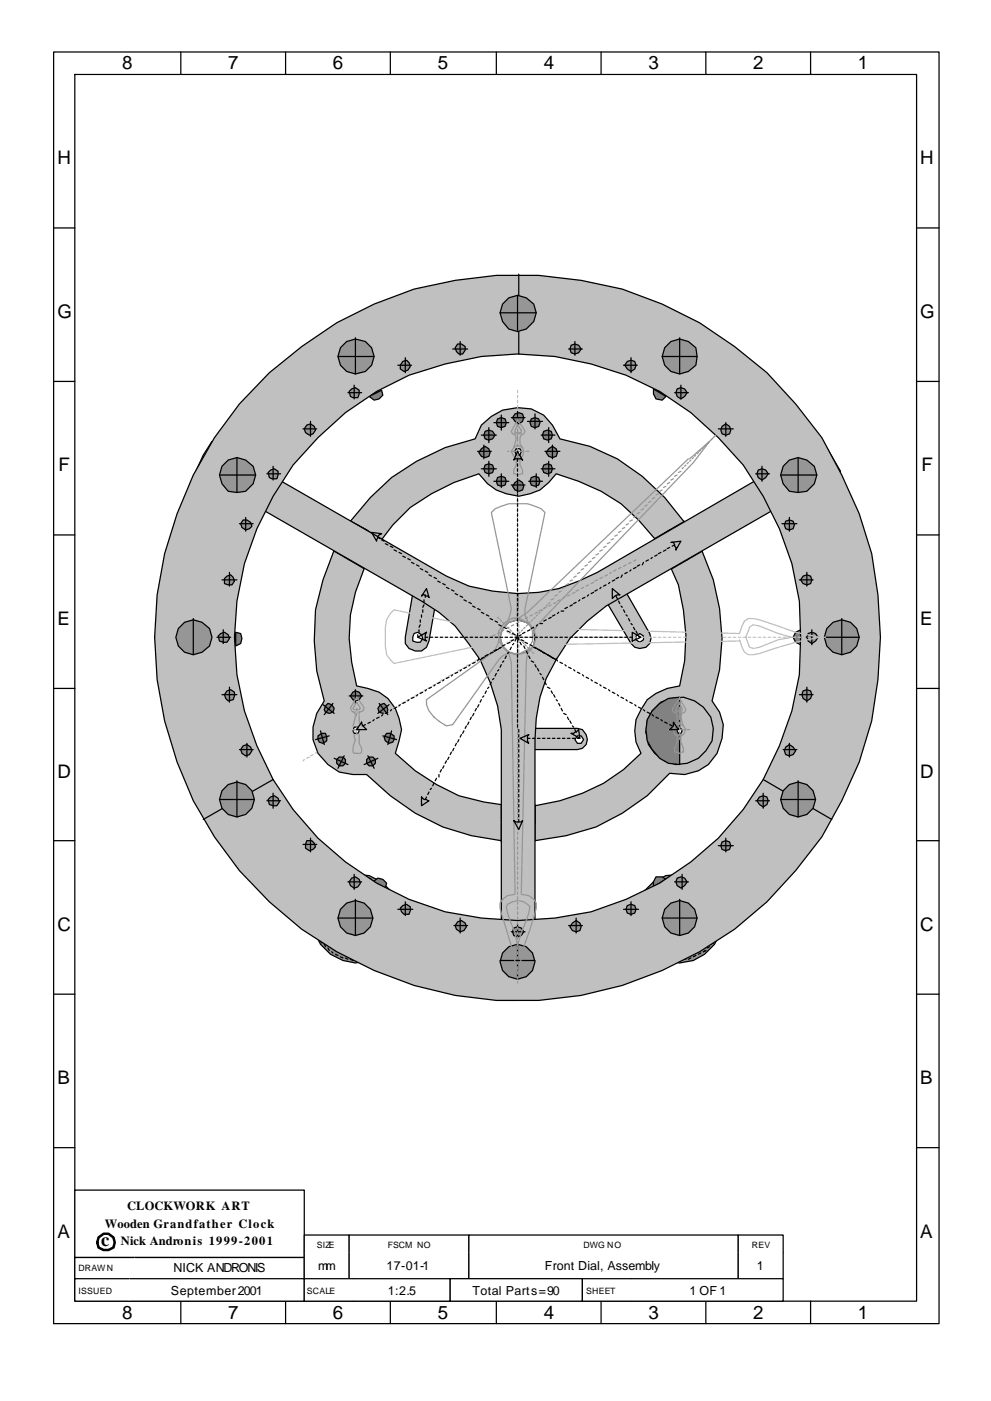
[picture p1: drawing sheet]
<svg xmlns="http://www.w3.org/2000/svg" width="210mm" height="297mm" viewBox="0 0 210 297" stroke-linecap="round" stroke-linejoin="round" font-family="sans-serif">
<defs><g id="words">
<g font-size="4">
<text x="25.9" y="14.7">8</text>
<text x="48.4" y="14.7">7</text>
<text x="70.6" y="14.7">6</text>
<text x="92.9" y="14.7">5</text>
<text x="115.4" y="14.7">4</text>
<text x="137.6" y="14.7">3</text>
<text x="159.8" y="14.7">2</text>
<text x="182" y="14.7">1</text>
<text x="12.2" y="34.8">H</text>
<text x="195.3" y="34.8">H</text>
<text x="12.2" y="67.4">G</text>
<text x="195.3" y="67.4">G</text>
<text x="12.4" y="99.9">F</text>
<text x="195.5" y="99.9">F</text>
<text x="12.2" y="132.5">E</text>
<text x="195.3" y="132.5">E</text>
<text x="12.2" y="165">D</text>
<text x="195.3" y="165">D</text>
<text x="12.2" y="197.3">C</text>
<text x="195.3" y="197.3">C</text>
<text x="12.2" y="229.8">B</text>
<text x="195.3" y="229.8">B</text>
<text x="12.2" y="262.4">A</text>
<text x="195.3" y="262.4">A</text>
<text x="21.4" y="264.2">c</text>
<text x="25.9" y="279.6">8</text>
<text x="48.4" y="279.6">7</text>
<text x="70.6" y="279.6">6</text>
<text x="92.9" y="279.6">5</text>
<text x="115.4" y="279.6">4</text>
<text x="137.6" y="279.6">3</text>
<text x="159.8" y="279.6">2</text>
<text x="182" y="279.6">1</text>
</g>
<g font-size="2.6">
<text x="27" y="256.6">CLOCKWORK ART</text>
<text x="22.2" y="260.3">Wooden Grandfather Clock</text>
<text x="25.7" y="264">Nick Andronis 1999-2001</text>
<text x="36.8" y="269.8">NICK ANDRONIS</text>
<text x="67.5" y="269.3">mm</text>
<text x="82" y="269.3">17-01-1</text>
<text x="115.6" y="269.3">Front Dial, Assembly</text>
<text x="160.6" y="269.3">1</text>
<text x="36.2" y="274.5">September 2001</text>
<text x="82.3" y="274.5">1:2.5</text>
<text x="100.3" y="274.5">Total Parts = 90</text>
<text x="146.3" y="274.5">1 OF 1</text>
</g>
<g font-size="1.9">
<text x="16.7" y="269.5">DRAWN</text>
<text x="67.2" y="264.5">SIZE</text>
<text x="82.3" y="264.5">FSCM NO</text>
<text x="123.8" y="264.5">DWG NO</text>
<text x="159.5" y="264.5">REV</text>
<text x="16.7" y="274.3">ISSUED</text>
<text x="65.1" y="274.3">SCALE</text>
<text x="124.4" y="274.3">SHEET</text>
</g>
</g></defs>
<g fill="#969696" stroke="#000" stroke-width=".26">
<path d="M136.5 189.1l2.1-2.1 2.7-1.4 2.9-.2 2.9 .2a9.5 9.5 0 0 1 6.2 10.5 9.5 9.5 0 0 1-9.1 8.1 9.5 9.5 0 0 1-7.7-15.1z" fill-rule="evenodd"/>
<path d="M141.3 191.2a4.5 4.5 0 0 1 5.6 .1 4.5 4.5 0 0 1 1.3 5.5l-1.4 1.3-1.8 1h-1.9l-1.8-1-1.3-1.3-.3-2.2 .3-1.8z" fill-rule="evenodd"/>
</g>
<path d="M142.9 193.1l1.3-.3 1.1 .3 .5 1v1.1l-.5 1-1.1 .3-1.3-.3-.6-1v-1.1z" fill-rule="evenodd" fill="#fff" stroke="#000" stroke-width=".26"/>
<g fill="none" stroke="#000" stroke-width=".26">
<path d="M135.2 194.1v.5M135.2 194.9l.3 .5M135.5 193.1v.5M135.5 196v.5M135.7 192v.5M135.7 197v.3l.3 .3M136.3 190.9l-.3 .6M136.3 198.1l.2 .5M136.8 189.9l-.3 .5M136.8 199.1l.3 .6M137.3 189.1l-.2 .5M138.1 188.3l-.3 .5"/>
<path d="M138.9 187.5l-.3 .5M140 187l-.6 .2M141 186.4l-.5 .3M141.6 186.2h.5M143.1 185.9l-.5 .3M143.7 185.9h.5M144.7 185.9h.6M145.8 186.2h.5M146.8 186.2l.6 .2M147.9 186.7l.5 .3M149 187.2l.2 .3M149.5 187.8l.3 .2"/>
<path d="M150 188.3l.3 .3M150.5 188.8l.3 .3M151.1 189.4l.2 .2v.3M151.3 199.9l-.5 .3M151.6 190.4l.3 .5M151.9 198.9l-.3 .5M152.1 191.5l.3 .5M152.1 197.8l-.2 .5M152.4 192.5l.3 .6M152.4 196.8v.5M152.7 193.6l.2 .5M152.7 195.7v.5"/>
<path d="M152.9 194.6v.6M137.3 200.2l.3 .3M137.8 200.7l.3 .3M138.4 201.3l.2 .2M138.9 201.8l.3 .3M139.7 202.3l.5 .3M140.8 202.8l.5 .3M141.8 203.1l.5 .3M142.9 203.4h.5M143.9 203.6h.6M145 203.4h.5M146.6 203.1l-.6 .3"/>
<path d="M147.6 202.6l-.5 .2M148.7 202.1l-.5 .2M149.8 201.5l-.6 .3M150.5 200.7l-.5 .3"/>
</g>
<g fill="#969696" stroke="#000" stroke-width=".26">
<path d="M68 189.1l2.1-2.1 2.7-1.4 2.6-.2a9.1 9.1 0 0 1 9.5 9.2 9.7 9.7 0 0 1-9.5 9.6 9.5 9.5 0 0 1-7.4-15.1z" fill-rule="evenodd"/>
<path d="M72.8 191.2a4.5 4.5 0 0 1 5.6 .1 4.5 4.5 0 0 1 1.2 5.5l-1.3 1.3-1.8 1h-1.9l-1.8-1a4.1 4.1 0 0 1 0-6.9z" fill-rule="evenodd"/>
</g>
<path d="M74.3 193.1l1.1-.3 1.3 .3 .6 1v1.1l-.6 1-1.3 .3-1.1-.3-.5-1v-1.1z" fill-rule="evenodd" fill="#fff" stroke="#000" stroke-width=".26"/>
<g fill="none" stroke="#000" stroke-width=".26">
<path d="M66.7 194.1v.5M66.7 195.2l.2 .5M66.9 193.1v.5M66.9 196.2l.3 .6M67.2 192v.5M67.2 197.3l.3 .5M67.7 190.9l-.2 .6M67.7 198.3v.6M68 199.4l.3 .5M68.3 189.9l-.3 .5M68.8 189.1l-.3 .3M69.3 188.6l-.2 .2"/>
<path d="M69.8 188l-.2 .3M70.6 187.5h-.2l-.3 .3M71.4 187l-.2 .2M72.5 186.4l-.5 .3M73 186.2h.6M74.6 185.9l-.5 .3M75.1 185.9h.6M76.2 185.9h.5M77.3 186.2h.5M78.3 186.2l.5 .2M79.4 186.7l.5 .3M80.4 187.2l.3 .3"/>
<path d="M81 188l.5 .3M81.8 188.8l.5 .3M82.5 189.6l.3 .5M82.5 199.9l-.2 .3M83.1 190.7l.2 .5M83.1 199.1l-.3 .6M83.6 191.7l.3 .3v.3M83.6 198.1l-.3 .5M83.9 197v.6M84.1 192.8v.5M84.1 196v.5M84.1 193.9l.3 .5"/>
<path d="M84.4 194.9l-.3 .5M68.8 200.2l.3 .5M69.6 201l.2 .5M70.4 201.8l.2 .3M71.2 202.3l.5 .3M72.2 202.8l.6 .3M73.3 203.1l.5 .3M74.3 203.4l.6 .2M75.4 203.6h.5M76.5 203.4h.5M78.1 203.1l-.6 .3M79.1 202.6l-.5 .2"/>
<path d="M79.9 202.1l-.3 .2M81 201.5l-.3 .3h-.3M81.5 201l-.3 .3M82 200.5l-.2 .2"/>
</g>
<g fill="#808080" stroke="#000" stroke-width=".26">
<path d="M36.8 134.6h13.2v1.6h-13.2z" fill-rule="evenodd"/>
<path d="M50 134.1l1.1 .2 .2 1.1-.2 1-1.1 .6z" fill-rule="evenodd"/>
<path d="M169.9 134.3h13.2v1.6h-13.2z" fill-rule="evenodd"/>
<path d="M168.8 134.1l1.1-.6v3.2l-1.1-.5-.5-1.1z" fill-rule="evenodd"/>
<path d="M139.4 187.8l1.4-.8 6.3 11.3-1.1 .8z" fill-rule="evenodd"/>
<path d="M139.2 185.9h1.3l.8 .5-2.7 1.6v-1z" fill-rule="evenodd"/>
<path d="M79.9 187.2l1.3 .8-6.6 11.4-1.3-.8z" fill-rule="evenodd"/>
<path d="M79.1 187l1.1-.8 1 .2 .8 .8-.2 1.1z" fill-rule="evenodd"/>
<path d="M72.5 72.4l1.3-.8 6.6 11.4-1.3 .8z" fill-rule="evenodd"/>
<path d="M78.3 84l2.7-1.3 .2 1.1-.8 .8-1 .2z" fill-rule="evenodd"/>
<path d="M146 71.6l1.1 .5-6.3 11.4-1.4-.5z" fill-rule="evenodd"/>
<path d="M138.6 82.5l2.7 1.5-.8 .8-1.3-.2-.6-1.1z" fill-rule="evenodd"/>
</g>
<path d="M109 154.7l1.1-.3h12.4l1.1 .3a2.3 2.3 0 0 1 1 2.5 2.3 2.3 0 0 1-2.1 1.7h-12.4a2.12 2.12 0 0 1-1.9-3.1z" fill-rule="evenodd" fill="#c0c0c0" stroke="#000" stroke-width=".26"/>
<path d="M122.5 156h.8l.5 .8-.5 .8h-.8l-.5-.8z" fill-rule="evenodd" fill="#fff" stroke="#000" stroke-width=".26"/>
<path d="M109.3 155.8l1-.6 1.1 .6 .3 1-.3 1.1-1.1 .5-1-.5-.6-1.1z" fill-rule="evenodd" fill="#969696" stroke="#000" stroke-width=".26"/>
<path d="M88.4 123.2l1-.8 1.4-.3 1.3 .8 .8 1.1v1.3l-1.9 10.6-.5 1.3-1.1 .8h-1.3l-1.3-.5-.8-1.1v-1.3l1.8-10.8z" fill-rule="evenodd" fill="#c0c0c0" stroke="#000" stroke-width=".26"/>
<g fill="#fff" stroke="#000" stroke-width=".26">
<path d="M89.7 124l.8-.3 .8 .6 .2 .8-.5 .5-.8 .3-.8-.6v-.8z" fill-rule="evenodd"/>
<path d="M87.8 134.3l.8-.2 .8 .5 .3 .8-.5 .8h-.8l-.8-.3v-.8z" fill-rule="evenodd"/>
</g>
<path d="M128.6 122.9l1.3-.2 1.1 .2 .8 .8 6 10.6 .3 1.1-.3 1a2.38 2.38 0 0 1-3.9 0l-6.1-10.3-.3-1 .3-1.4z" fill-rule="evenodd" fill="#c0c0c0" stroke="#000" stroke-width=".26"/>
<path d="M134.9 134.8l.8-.5 .8 .5v.8l-.8 .6-.8-.6z" fill-rule="evenodd" fill="#fff" stroke="#000" stroke-width=".26"/>
<path d="M129.1 124.5l.8-.2 .8 .2v1.1l-.8 .5-.8-.5z" fill-rule="evenodd" fill="#808080" stroke="#000" stroke-width=".26"/>
<path d="M129.1 123.7h1.1l1 .6v1.3l-.5 .8-1.3 .2-.8-.7-.3-1.1z" fill-rule="evenodd" fill="#969696" stroke="#000" stroke-width=".26"/>
<path d="M78.6 105.5l4.5-4.3 5.3-3.4 6.1-2.9 6.3-1.9 1.3-2.9a10 10 0 0 1 13.3-2.1l1.8 2.1 1.6 2.9a37.2 37.2 0 0 1 22.2 12.5l4.3 5.3 3.7 5.8-3.2 2.1-3.7-6.3-3.2 1.8-3.4-4-3.7-3.4-4.3-2.6-4.7-2.2-4.8-1.5-1.6 1.8-1.8 1.6-2.2 .8-2.3 .5a10.6 10.6 0 0 1-8.5-4.7l-5.3 1.8-4.8 2.4-4.5 2.9-3.7 3.7-3.4 4.5-2.6 4.8-3.2-1.9 1.6-3.2 2.1-3.1-3.5-1.9z" fill-rule="evenodd" fill="#c0c0c0" stroke="#000" stroke-width=".26"/>
<path d="M109.5 95.2h.6l.2 .5-.2 .5h-.6l-.2-.5z" fill-rule="evenodd" fill="#fff" stroke="#000" stroke-width=".26"/>
<path d="M77.8 112.4l3.2 2.1M145.3 110.5l-3.2 1.9" fill="none" stroke="#000" stroke-width=".26"/>
<g fill="#808080" stroke="#000" stroke-width=".26">
<path d="M109.3 87.8l.8-.3 .8 .3 .2 .7-.2 .8-.8 .6-.8-.6-.6-.8z" fill-rule="evenodd"/>
<path d="M109.3 102.3l.8-.5 .8 .5 .2 .8-.2 .8-.8 .3-.8-.3-.6-.8z" fill-rule="evenodd"/>
<circle cx="113.5" cy="89.6" r="1.09"/>
<circle cx="116.2" cy="92.3" r="1.09"/>
<circle cx="116.2" cy="99.4" r="1.09"/>
<circle cx="113.5" cy="102.1" r="1.09"/>
<circle cx="106.4" cy="102.1" r="1.09"/>
<circle cx="103.7" cy="99.4" r="1.09"/>
</g>
<path d="M109.5 95.2h.8l.3 .5-.3 .8h-.8l-.2-.8z" fill-rule="evenodd" fill="#fff" stroke="#000" stroke-width=".26"/>
<g fill="#808080" stroke="#000" stroke-width=".26">
<path d="M102.9 91.5l.8-.3 .8 .3 .5 .8-.5 .7-.8 .3-.8-.3-.2-.7z" fill-rule="evenodd"/>
<path d="M102.1 95.2l.8-.6 .8 .6 .3 .8-.3 .7-.8 .3-.8-.3-.5-.7z" fill-rule="evenodd"/>
<path d="M116.4 95.2l.8-.6 .8 .6 .3 .8-.3 .7-.8 .3-.8-.3-.5-.7z" fill-rule="evenodd"/>
<circle cx="106.4" cy="89.6" r="1.09"/>
</g>
<path d="M138.9 114.5l3.2-2.1 2.1 3.1 1.6 3.2 3.2-1.8a43.3 43.3 0 0 1 2.1 31.7l1.6 2.4 .8 2.6-.3 2.9-1.1 3.2a8.8 8.8 0 0 1-10 4.3l-4.8 4.7-5.3 3.7-5.5 2.9-6.4 1.9-6.6 1-7.1 .3v-4l3.7 .3 3.4-.3v-3.7a38.7 38.7 0 0 0 18.8-7.6l3.7-3.5a8.8 8.8 0 0 1 0-9.2l1.3-2.2 1.9-1.3 2.4-1 2.6-.6a40.1 40.1 0 0 0-.3-21.4l-2.1-4.8z" fill-rule="evenodd" fill="#c0c0c0" stroke="#000" stroke-width=".26"/>
<path d="M138.4 150.7l1.8-1.8 2.4-.8 2.4-.3 2.4 .8a6.8 6.8 0 0 1 2.4 10.6 7 7 0 0 1-10.9 .5 7.2 7.2 0 0 1-.5-9z" fill="none" stroke="#000" stroke-width=".26"/>
<path d="M138.4 150.7l1.6-1.6 1.8-1 2.4-.3v14.3l-2.4-.3-1.8-1-1.6-1.9a7 7 0 0 1 0-8.2z" fill-rule="evenodd" fill="#808080" stroke="#000" stroke-width=".26"/>
<path d="M143.9 154.4h.6l.2 .6-.2 .5h-.6l-.2-.5z" fill-rule="evenodd" fill="#fff" stroke="#000" stroke-width=".26"/>
<path d="M145.8 118.7l-3.2 1.9M113.5 174.5v3.7" fill="none" stroke="#000" stroke-width=".26"/>
<path d="M74.3 110.5l3.5 1.9-2.1 3.1-1.6 3.2 3.2 1.9a32.3 32.3 0 0 0-2.7 19.8l1.1 5 2.4 .6a8.2 8.2 0 0 1 6.6 6.3l.5 2.4-1.3 5 4.2 3.7 4.5 2.9 4.8 2.4 5.3 1.3 5.2 .8 5.6-.2v3.9h-7.1v3.7a42 42 0 0 1-23.6-9.5l-5-4.5h-2.9l-2.9-.5-2.4-1.6a8.8 8.8 0 0 1-2.4-10.8l1.6-2.7-1.6-6.3-.5-6.4 .2-6.6 1.6-6.4 2.4-6.3z" fill-rule="evenodd" fill="#c0c0c0" stroke="#000" stroke-width=".26"/>
<path d="M70.9 116.9l3.2 1.8M106.4 170.6v3.7" fill="none" stroke="#000" stroke-width=".26"/>
<path d="M75.1 154.2h.8l.3 .8-.3 .5h-.8l-.2-.5z" fill-rule="evenodd" fill="#fff" stroke="#000" stroke-width=".26"/>
<g fill="#808080" stroke="#000" stroke-width=".26">
<path d="M80.7 149.4l.8-.3 .5 .6 .3 .8-.3 .8h-.8l-.8-.3-.2-.8z" fill-rule="evenodd"/>
<path d="M82 155.5h.8l.8 .5v.8l-.3 .5-.8 .3-.7-.5-.3-.8z" fill-rule="evenodd"/>
<path d="M69.1 149.7l.5-.6 .8 .3 .5 .8-.3 .8-.8 .3-.7-.3-.3-.5z" fill-rule="evenodd"/>
<path d="M67.5 156l.8-.5h.8l.2 .8v.8l-.8 .5-.8-.3-.2-.5z" fill-rule="evenodd"/>
<path d="M74.9 146.8l.5-.3 .8 .3 .5 .7-.5 .8-.8 .3-.5-.3-.6-.8z" fill-rule="evenodd"/>
<circle cx="78.7" cy="161.4" r="1.01"/>
<circle cx="72.4" cy="161.4" r="1.01"/>
</g>
<g fill="#c0c0c0" stroke="#000" stroke-width=".26">
<path d="M101.9 139.9l7.9-4.8 8.2 4.8a30.5 30.5 0 0 0-4.5 16.9v55l-3.7 .3h-3.4v-57.4l-.8-5-1.6-5.1z" fill-rule="evenodd"/>
<path d="M109.8 125.9l4.5-.3 4.2-.8 4.3-1.6 3.9-1.8 47.9-27.8 3.7 6.3-49.7 28.6-4 3.2-3.7 3.7-2.9 4.5-8.2-4.8z" fill-rule="evenodd"/>
<path d="M45 93.6l49.7 28.5 4.8 2.2 5 1 5.3 .6v9.2l-7.9 4.8-5.3-7.2-3.5-2.9-3.7-2.4-47.9-27.5 1.6-3.4z" fill-rule="evenodd"/>
<path d="M57.1 79a77.5 77.5 0 0 0-24.3 56.1 77.1 77.1 0 0 0 99.2 73.8 78.8 78.8 0 0 0 30.7-17.7l6.1-6.6 5.6-7.2 4.2-7.6 3.7-8.2 2.6-8.8a85.8 85.8 0 0 0 0-35.4l-2.6-8.5-3.7-8.2-4.2-7.9-5.6-7.2a76.2 76.2 0 0 0-72.2-26.2l-8.8 1.9-8.4 3.2-8 3.9-7.4 5.1zM67.5 92.8a55.2 55.2 0 0 1 27-15.6 59.9 59.9 0 0 1 52.1 10.3l5.8 5.3 5.3 5.8a63.6 63.6 0 0 1 11.9 28.8l.3 7.7-.3 8a63.2 63.2 0 0 1-17.2 34.6 61.2 61.2 0 0 1-27 15.6 65.6 65.6 0 0 1-30.9 0 60.6 60.6 0 0 1-40-35.2 58.3 58.3 0 0 1 3.4-52.9l4.3-6.6z" fill-rule="evenodd"/>
</g>
<g fill="#969696" stroke="#000" stroke-width=".26">
<path d="M37.8 133.3l1.4-1.4a4 4 0 0 1 5.8 3.2 3.9 3.9 0 0 1-2.9 3.5 3.9 3.9 0 0 1-4.3-1.6l-.5-1.9z" fill-rule="evenodd"/>
<path d="M153.2 90.4l.8-.5 .8 .5 .2 .8-.2 .8-.8 .3-.8-.3-.3-.8z" fill-rule="evenodd"/>
<path d="M160.9 99.7l.8-.3 .8 .3 .5 .8-.5 .7-.8 .6-.8-.6-.3-.7z" fill-rule="evenodd"/>
<path d="M121.2 73.2l.8-.3 .8 .3 .5 .8-.5 .8-.8 .3-.8-.3-.3-.8z" fill-rule="evenodd"/>
<path d="M133.1 76.6l.8-.2 .8 .2 .2 .8-.2 .8-.8 .6-.8-.6-.5-.8z" fill-rule="evenodd"/>
<path d="M143.7 82.5l.8-.3 .8 .3 .5 .8-.5 .7-.8 .6-.8-.6-.3-.7z" fill-rule="evenodd"/>
<path d="M170.4 122.1l.8-.2 .8 .2 .2 .8-.2 .8-.8 .3-.8-.3-.5-.8z" fill-rule="evenodd"/>
<path d="M171.4 134.3l.8-.2 .8 .2 .6 .8-.6 .8-.8 .5-.8-.5-.2-.8z" fill-rule="evenodd"/>
<path d="M121.4 195.7l.8-.5 .8 .5 .3 .8-.3 .8-.8 .3-.8-.3-.5-.8z" fill-rule="evenodd"/>
<path d="M65.1 178.2h1l.6 .6 .2 .8-.5 .5-.8 .3-.8-.6v-.8z" fill-rule="evenodd"/>
<path d="M56.9 169.5l.5-.5 .8-.3 .8 .5 .3 .8-.6 .8h-.8l-.8-.2z" fill-rule="evenodd"/>
<path d="M109 196.8l.8-.3 .8 .3 .5 .8-.5 .7-.8 .3-.8-.3-.3-.7z" fill-rule="evenodd"/>
<path d="M97.1 195.4l.8-.2 .8 .5 .3 .8-.6 .8-.8 .3-.8-.6-.2-.8z" fill-rule="evenodd"/>
<path d="M84.9 192.5l.6-.5 .8-.3 .7 .6v.8l-.2 .8h-1.1l-.5-.6z" fill-rule="evenodd"/>
<path d="M74.6 186.2l.8-.3 .8 .5 .3 .8-.6 .8-.8 .3-.8-.5-.2-.8z" fill-rule="evenodd"/>
<path d="M51.6 158.1l.8-.2 .8 .5 .2 .8-.5 .8-.8 .2-.8-.5-.2-.8z" fill-rule="evenodd"/>
<path d="M48.2 146.5l.7-.3 .8 .6v.7l-.2 .8-1.1 .3-.5-.5-.3-.8z" fill-rule="evenodd"/>
<path d="M65.1 90.1l.8-.2 .8 .5 .2 .8-.5 .8-.8 .3-.8-.6-.2-.8z" fill-rule="evenodd"/>
<path d="M74.1 83l.5-.5 .8-.3 .8 .5v.8l-.3 .8h-1l-.6-.3z" fill-rule="evenodd"/>
<path d="M46.3 134.8l.5-.5 .8-.2 .8 .5 .3 .8-.5 .8h-.8l-.8-.3z" fill-rule="evenodd"/>
<path d="M47.6 122.7l.6-.6 .7-.2 .6 .5 .2 .8-.5 .8h-.8l-.8-.3z" fill-rule="evenodd"/>
<path d="M51.6 110.2h.8l.8 .6 .2 .8-.5 .5-.8 .3-.8-.6-.2-.8z" fill-rule="evenodd"/>
<path d="M56.9 100.2l.5-.5 .8-.3 .8 .5v.8l-.3 .8h-1l-.6-.3z" fill-rule="evenodd"/>
<path d="M85.5 76.6l.8-.2 .5 .5 .2 .8-.5 .8-.8 .3-.8-.6v-.8z" fill-rule="evenodd"/>
<path d="M97.1 72.9h.8l.8 .6v.8l-.5 .8h-.8l-.6-.6-.2-.8z" fill-rule="evenodd"/>
<path d="M143.7 186.2l.8-.3 .8 .3 .5 .8-.5 .8-.8 .5-.8-.5-.3-.8z" fill-rule="evenodd"/>
<path d="M170.4 146.5l.8-.3 .8 .3 .2 .8-.2 .8-.8 .5-.8-.5-.3-.8z" fill-rule="evenodd"/>
<path d="M166.7 158.4l.8-.5 .8 .5 .5 .8-.5 .8-.8 .2-.8-.2-.3-.8z" fill-rule="evenodd"/>
<path d="M161.1 169l.8-.3 .8 .3 .3 .8-.3 .8-.8 .5-.8-.5-.5-.8z" fill-rule="evenodd"/>
<path d="M72.2 73.7a3.9 3.9 0 0 1 4.3-1.7 3.9 3.9 0 0 1 2.9 3.6l-.6 1.8a3.9 3.9 0 0 1-4.2 1.8 3.9 3.9 0 0 1-2.9-3.6z" fill-rule="evenodd"/>
<path d="M47.1 98.9l1.3-1.4a4 4 0 0 1 5.8 3.2l-.5 1.9-1.6 1.6-1.8 .2-1.9-.2-1.3-1.6-.5-1.9z" fill-rule="evenodd"/>
<path d="M166.2 98.9l1.3-1.4a4 4 0 0 1 5.8 3.2l-.5 1.9-1.6 1.6-1.9 .2-1.8-.2-1.3-1.6-.6-1.9z" fill-rule="evenodd"/>
<path d="M141 73.7l1.3-1.3 1.9-.5 1.8 .5 1.6 1.3 .3 1.9-.3 1.8-1.6 1.4a3.7 3.7 0 0 1-4.4-.6 3.7 3.7 0 0 1-.6-4.5z" fill-rule="evenodd"/>
<circle cx="109.8" cy="203.9" r="3.7"/>
<circle cx="167.5" cy="111.3" r="1.09"/>
<circle cx="154" cy="179.3" r="1.09"/>
<circle cx="133.9" cy="192.8" r="1.09"/>
<circle cx="75.4" cy="194.6" r="3.7"/>
<circle cx="144.2" cy="194.6" r="3.7"/>
<circle cx="178.6" cy="135.1" r="3.7"/>
</g>
<path d="M107.9 131.9l1.9-.5 1.9 .5 1.5 1.4 .3 1.8-.3 1.9-1.5 1.3a3.7 3.7 0 0 1-5.1-1.3 3.7 3.7 0 0 1 1.3-5.1z" fill-rule="evenodd" fill="#fff" stroke="#000" stroke-width=".26"/>
<path d="M110.1 58.1v17M57.9 165.3l-14.8 8.4M161.9 165.3l14.6 8.4" fill="none" stroke="#000" stroke-width=".26"/>
<g fill="#969696" stroke="#000" stroke-width=".26">
<path d="M106.6 64.5l1.3-1.4a4 4 0 0 1 5.9 3.2l-.6 1.9-1.5 1.6-1.9 .5a4 4 0 0 1-3.2-5.8z" fill-rule="evenodd"/>
<circle cx="169.3" cy="169.5" r="3.7"/>
<circle cx="50.3" cy="169.5" r="3.7"/>
</g>
<g fill="none" stroke="#000" stroke-width=".26">
<path d="M71.7 75.6h7.7M75.4 71.6v7.7M84.4 77.4h2.9M86 75.8v3.2M96 74h3.2M97.6 72.4v2.9M106.1 66.3h7.7M109.8 62.6v7.4M120.6 74h3M122 72.4v2.9M132.3 77.4h2.9M133.9 75.8v3.2"/>
<path d="M140.5 75.6h7.4M144.2 71.6v7.7M50.3 97v7.4M57.9 98.9v2.9M64.3 90.9h2.9M65.9 89.3v3.2M73.8 83.3h2.9M75.1 81.7v2.9M101.3 95.7h2.9M102.1 92.3h3.2M102.1 99.4h3.2M102.7 94.4v2.9"/>
<path d="M103.7 90.7v3.1M103.7 97.8v3.2M104.8 89.6h3.1M106.4 88v3.2M108.5 88.5h2.9M109.8 87.2v2.9M111.9 89.3h3.2M113.5 87.8v3.1M114.8 92.3h2.9M114.8 99.4h2.9M115.6 95.7h3.2M116.4 90.7v3.1"/>
<path d="M116.4 97.8v3.2M117.2 94.4v2.9M143.1 83.3h2.9M144.5 81.7v2.9M152.4 90.9h3.2M154 89.6v2.9M161.7 98.9v3.1M169.3 97v7.4M46.6 100.7h7.6M50.8 111h2.9M52.1 109.7v2.9M56.6 100.5h2.9"/>
<path d="M104.8 102h3.1M106.4 100.5v2.9M108.5 102.8h2.9M109.8 101.5v2.9M112.2 102h2.9M113.8 100.5v2.9M160.3 100.5h2.9M165.6 100.7h7.7M165.9 111h3.2M167.5 109.7v2.9M41 131.1v7.7M46 135.1h2.9"/>
<path d="M47.1 122.9h3.2M47.4 133.5v2.9M48.7 121.4v2.9M169.6 122.9h2.9M170.9 135.1h2.9M171.2 121.4v2.9M172.2 133.5v3.2M174.9 135.1h7.4M178.6 131.1v7.7M47.1 147.3h3.2M48.7 145.7v3.2M50.8 158.9h2.9"/>
<path d="M52.4 157.6v2.9M68 155l.8 2.9M68.5 149.4l2.4 1.9M69.8 156l-2.9 .8M70.6 149.1l-1.8 2.4M74.1 147.5h2.9M75.4 146.2v2.9M80.4 149.1l1.9 2.4M81.2 156l2.9 .8M82.5 149.4l-2.3 1.9M83.1 155l-.8 2.9M166.2 158.9h2.9"/>
<path d="M167.5 157.6v2.9M169.6 147.3h2.9M171.2 145.7v3.2M46.6 169.5h7.4M50.3 165.5v7.7M56.6 169.8h2.9M57.9 168.2v3.2M64.3 179h2.9M65.9 177.7v2.9M70.9 160.8l2.9 1.3M73 160.2l-1.3 2.7M78.1 160.2l1.3 2.7"/>
<path d="M80.2 160.8l-2.9 1.3M152.4 179.3h3.2M154 177.7v2.9M160.3 169.8h2.9M161.9 168.2v3.2M165.6 169.5h7.4M169.3 165.5v7.7M71.7 194.6h7.4M73.8 187h2.9M75.1 185.4v3.2M75.4 190.7v7.6M84.4 192.8h3.2"/>
<path d="M86 191.2v2.9M96.3 196.2h2.9M97.6 194.6v3.2M108.5 197.6h2.9M109.8 196v2.9M109.8 199.9v7.7M120.6 196.2h3M122.2 194.6v3.2M132.3 192.8h3.2M133.9 191.2v2.9M140.5 194.6h7.4M143.1 187h2.9"/>
<path d="M144.2 190.7v7.6M144.7 185.4v3.2M106.1 203.6h7.4"/>
</g>
<g fill="none" stroke="#c0c0c0" stroke-width=".26">
<path d="M109.8 82.7v.6M109.8 83.8v.5M109.8 84.8v.6M109.8 85.9v.5M109.8 87v.5M109.8 88v.5M109.8 89.1v.5M109.8 90.1v.6M109.8 91.2v.5M109.8 92.3v.5M109.8 93.3v.5M109.8 94.4v.5"/>
<path d="M109.8 95.4v.6M109.8 96.5v.5M109.8 97.5v.6M109.8 98.6v.5M109.8 99.7v.5M64.6 108.9l.5 .3M65.6 109.4l.3 .3M66.4 110l.5 .2M67.2 110.5l.5 .3M68.3 111l.5 .3M69.1 111.6l.5 .2M70.1 112.1l.3 .3"/>
<path d="M70.9 112.6l.5 .3M72 113.2l.2 .2M72.8 113.7l.5 .2M73.6 114.2l.5 .3M74.6 114.7l.5 .3M75.4 115.3l.5 .2M76.5 115.5l.2 .6M77.3 116.3l.5 .3M78.3 116.9l.3 .2M79.1 117.4l.5 .3M80.2 117.9l.2 .3M81 118.4l.5 .3"/>
<path d="M81.8 119l.5 .2M82.8 119.5l.5 .3M109.8 100.7v.5M109.8 101.8v.5M109.8 102.8v.6M109.8 103.9v.5M109.8 105v.5M109.8 106v.5M109.8 107.1v.5M109.8 108.1v.6M109.8 109.2v.5M109.8 110.2v.6"/>
<path d="M109.8 111.3v.5M109.8 112.4v.5M109.8 113.4v.5M109.8 114.5v.5M109.8 115.5v.6M109.8 116.6v.5M109.8 117.7v.5M109.8 118.7v.5M109.8 119.8v.5M83.6 120l.5 .3M84.7 120.6l.2 .2M85.5 121.1l.5 .3"/>
<path d="M86.5 121.6l.3 .3M87.3 122.1h.5M88.1 122.7l.5 .2M89.2 123.2l.5 .3M90 123.7l.5 .3M91 124.3l.5 .2M91.8 124.8l.5 .3M92.9 125.3l.2 .3M93.7 125.9l.5 .2M94.7 126.4l.3 .2M95.5 126.9l.5 .3M96.3 127.4l.5 .3"/>
<path d="M97.4 128l.5 .2M98.2 128.5l.5 .3M99.2 128.8l.3 .5M100 129.6l.5 .2M101.1 130.1l.2 .3M101.3 139.9l-.5 .2M101.9 130.6l.5 .3M102.4 139.3l-.5 .3M102.9 131.1l.3 .3M103.2 138.8l-.5 .3M103.7 131.7l.5 .2M104 138.3l-.3 .3"/>
<path d="M104.5 132.2l.5 .3M105 137.8l-.5 .2M105.6 132.7l.5 .3M105.8 137.2l-.2 .3M106.4 133.3l.5 .2M106.9 136.7l-.5 .3M107.4 132.2l-.8 .8-1.6 .5h-1l-20.4-4.2-.8 .8-.8 1.3a26.1 26.1 0 0 0 0 7.4l1.6 1.9 20.4-4.3 2.6 .8 .8 .6M107.4 133.8l.3 .3M107.7 136.2l-.3 .2M107.9 131.7l2.2-.6a3.9 3.9 0 0 1 3.4 3 3.9 3.9 0 0 1-1.6 4.2l-1.8 .5-2.2-.5-1.3-1.3-.5-1.9 .5-1.8zM108.2 134.3l.5 .3M108.7 135.6l-.5 .3"/>
<path d="M109.3 134.8l.5 .3-.5 .3M109.8 120.8v.6M109.8 121.9v.5M109.8 122.9v.6M109.8 124v.5M109.8 125.1v.5M109.8 126.1v.5M109.8 127.2v.5M109.8 128.2v.6M109.8 129.3v.5M109.8 130.4v.5M109.8 131.4v.5"/>
<path d="M109.8 132.5v.5M109.8 133.5v.6M109.8 134.6v1M109.8 136.2v.5M109.8 137.2v.6M109.8 138.3v.5M109.8 139.3v.6M110.1 134.6v.5h.5M110.1 129.3v.5M110.1 130.4v.5M110.1 131.4v.5M110.1 132.5v.5"/>
<path d="M110.1 133.5v.6M110.1 135.6v.6M110.1 136.7v.5M110.1 137.8v.5M110.1 138.8v.5M110.1 139.9v.5M111.1 135.1h.6M111.9 131.7l1.3 1.3 1.6 .3 42.1 1 1.1-2.6 .7-.6h1.1l1.3 .3 7.7 2.7 5 1-5 1.1-7.7 2.4-1.3 .2h-1.1l-.7-.5-1.1-2.7M112.2 135.1h.5M113.2 135.1h.6M114.3 135.1h.5M115.4 135.1h.5"/>
<path d="M116.4 135.1h.5M117.5 135.1h.5M118.5 135.1h.6M119.6 135.1h.5M120.6 135.1h.6M121.7 135.1h.5M122.8 135.1h.5M123.8 135.1h.6M124.9 135.1h.5M125.9 135.1h.6M127 135.1h.5M128.1 135.1h.5"/>
<path d="M129.1 135.1h.5M130.2 135.1h.5M131.2 135.1h.6M132.3 135.1h.5M133.3 135.1h.6M134.4 135.1h.5M135.5 135.1h.5M136.5 135.1h.6M137.6 135.1h.5M138.6 135.1h.6M139.7 135.1h.5M140.8 135.1h.5"/>
<path d="M141.8 135.1h.5M142.9 135.1h.5M143.9 135.1h.6M145 135.1h.5M146 135.1h.6M147.1 135.1h.5M148.2 135.1h.5M149.2 135.1h.6M150.3 135.1h.5M151.3 135.1h.6M152.4 135.1h.5M153.5 135.1h.5"/>
<path d="M154.5 135.1h.5M155.6 135.1h.5M156.6 135.1h.6M156.9 135.9l-42.1 .8-1.6 .3-1.3 1.3M157.7 135.1h.5M158.7 135.1h.6M159 133l.8-.5 1.3 .2 4 1.6 2.9 .8-2.9 .5-4 1.6-1.3 .3-.8-.3-.8-2.1zM159.8 135.1h.5M160.9 135.1h.5M161.9 135.1h.6M163 135.1h.5M164 135.1h.6"/>
<path d="M165.1 135.1h.5M166.2 135.1h.5M167.2 135.1h.5M168.3 135.1h.5M169.3 135.1h.6M170.4 135.1h.5M171.4 135.1h.6M172.5 135.1h.5M173.6 135.1h.5M174.6 135.1h.6M66.4 160l-.5 .2M67.2 159.5l-.3 .2"/>
<path d="M68.3 158.9l-.6 .3M69.1 158.4l-.3 .3M70.1 157.9l-.5 .2M70.9 157.3l-.3 .3M72 156.8l-.6 .3M72.8 156.3l-.3 .2M73.6 154.7h.2M73.8 155.8l-.5 .2M74.3 154.7h.6M74.6 155.2l-.3 .3M74.9 153.9l.8-.5 1 .5 .3 .8-.3 1.1-1 .2-.8-.2-.6-1.1zM75.1 155h.6"/>
<path d="M75.4 154.7h.5M75.7 147.8v.5M75.7 148.9v.5M75.7 149.9v.6M75.7 151v.5M75.7 152v.6M75.7 153.1v.5M75.7 154.2v.5M75.7 155.2v.6M75.7 156.3v.5M76.5 154.2l-.6 .2M76.5 154.7h.5"/>
<path d="M77.5 153.6l-.5 .3M77.5 154.7h.6M78.3 153.1l-.5 .3M79.4 152.6l-.6 .2M80.2 152l-.6 .3M81.2 151.5l-.5 .3M82 151l-.5 .3M83.1 150.5l-.6 .2M83.9 149.9l-.6 .3M84.7 149.4l-.3 .5M85.7 148.9l-.5 .2M86.5 148.3l-.2 .3"/>
<path d="M87.6 147.8l-.6 .3M88.4 147.3l-.3 .2M89.4 146.8l-.5 .2M90.2 146.2l-.2 .3M91.3 145.7l-.5 .3M92.1 145.2l-.3 .2M92.6 144.9h.5M93.9 144.1l-.5 .3M95 143.6l-.5 .2M95.8 143.1l-.6 .2M96.8 142.5l-.5 .3M97.6 142l-.5 .3"/>
<path d="M98.7 141.5l-.5 .2M99.5 140.9l-.5 .3M100.5 140.4l-.5 .3M109.8 140.4v.5M109.8 141.5v.5M109.8 142.5v.6M109.8 143.6v.5M109.8 144.6v.6M109.8 145.7v.5M109.8 146.8v.5M109.8 147.8v.5M109.8 148.9v.5"/>
<path d="M109.8 149.9v.6M109.8 151v.5M109.8 152v.6M109.8 153.1v.5M109.8 154.2v.5M109.8 155.2v.6M109.8 156.3v.5M109.8 157.3v.6M109.8 158.4v.5M109.8 159.5v.5M64.6 161l-.3 .3M65.6 160.5l-.5 .3"/>
<path d="M109.8 160.5v.5M109.8 161.6v.5M109.8 162.6v.6M109.8 163.7v.5M109.8 164.7v.6M109.8 165.8v.5M109.8 166.9v.5M109.8 167.9v.6M109.8 169v.5M109.8 170v.6M109.8 171.1v.5M109.8 172.2v.5"/>
<path d="M109.8 173.2v.5M109.8 174.3v.5M109.8 175.3v.6M109.8 176.4v.5M109.8 177.4v.6M109.8 178.5v.5M109.8 179.6v.5M109.8 180.6v.6M109.8 181.7v.5M109.8 182.7v.6M109.8 183.8v.5M109.8 184.9v.5"/>
<path d="M109.8 185.9v.5M109.8 187v.5"/>
</g>
<g fill="none" stroke="#969696" stroke-width=".26">
<path d="M107.7 95.7h.2M108.5 95.7h2.6M109 94.9l.8-.5 1.1 .5 .2 .8-.2 1-1.1 .3-.8-.3-.5-1zM109 94.9l.5-2.1-.2-.5-.6-.3-.2-.5 1.3-2.4 1.6 2.4-.3 .5-.5 .3-.3 .5v1.3l.6 .8M109 92h.5M109.3 96.7l.2 .6v1.3l-.5 1.1v.8l.8 .2 1.1-.2v-.8l-.6-1.1v-1.3l.3-.6M109.8 90.1l.8 1.1v.5h-1.3v-.5zM109.8 88.8v.5M109.8 89.9v.5M109.8 90.9v2.7M109.8 94.1v.5M109.8 95.2v.5"/>
<path d="M109.8 96.2v.5M109.8 97.3v.5M110.1 92h.5M111.7 95.7h.5M144.5 99.9l-.6 .3M145 99.1l-.3 .3M145.5 98.6l-.2 .3M146 97.3l-34.1 32.5-1.6 1.1-1.8 .2M146 98.1l-.2 .2M146.3 97.3l4.2-3.7-3.4 4.5-32.8 34.1-1.1 1.6-.2 1.8M146.6 97.5l-.3 .3M147.1 97l-.3 .3"/>
<path d="M147.6 96.5l-.2 .2M148.2 96l-.3 .2M148.7 95.4l-.3 .3M149.2 94.9l-.2 .3M149.8 94.4l-.3 .2M150.3 93.8l-.3 .3M151.9 92.3l-1.4 1.3M124.6 119.8l-.5 .2M125.4 119l-.5 .2M126.2 118.2l-.5 .2M127 117.4l-.5 .3M127.8 116.6l-.5 .3"/>
<path d="M128.6 115.8l-.5 .3M129.4 115l-.5 .3M130.2 114.2l-.6 .3M131 113.4l-.6 .3M131.8 112.6l-.6 .3M132.6 111.8l-.6 .3M132.8 119.8l-.5 .2M133.3 111l-.5 .3M133.9 119.2l-.6 .3M134.1 110.2l-.5 .3M134.9 109.4l-.5 .3M134.9 118.7l-.5 .3"/>
<path d="M135.7 108.7l-.5 .2M136.5 107.9l-.5 .2M137.3 107.1l-.5 .2M138.1 106.3l-.5 .2M138.9 105.5l-.5 .2M139.7 104.7l-.5 .3M140.5 103.9l-.5 .3M141.3 103.1l-.5 .3M142.1 102.3l-.5 .3M142.9 101.5l-.6 .3M143.7 100.7l-.6 .3M105 134.6l-.5 .2"/>
<path d="M105.6 130.9l.2 .2M105.8 135.6l-.2 1.1-.6 1.1-.8 .8-13.7 9.7a5.2 5.2 0 0 0 2.9 4.8l1.3 .8 1.3-.3 9.8-13.7 .8-.8 1.9-.8M106.1 131.4l.3 .3M106.1 134.1l-.5 .2M106.6 137l1.3 1.6 .6 1.8 .8 49M106.6 131.9l.3 .3M106.9 132.2l1.6-1.1a3.8 3.8 0 0 1 4.6 3.7 3.8 3.8 0 0 1-4.6 3.8l-1.6-1.1-1.1-1.6v-2.1zM106.9 133.5l-.3 .3M107.2 132.7l1-2.3 .3-1.4-4.3-20.3 .8-.8 2.9-1.1h4l2.9 1.1 .8 .8-4.2 20.3v1.4l.5 1.3 .8 1M107.2 132.5l.2 .2M107.7 133l.2 .3M107.9 131.9a4 4 0 0 1 5.9 3.2 3.9 3.9 0 0 1-2.9 3.5 3.9 3.9 0 0 1-4.3-1.6l-.5-1.9 .5-1.8z"/>
<path d="M107.9 133l-.5 .3M108.2 133.5l.3 .3M108.7 134.1l.3 .2M109 132.5l-.5 .2M109.3 134.6l.2 .2 .3-.2M109.8 136.2v.5M109.8 137.2v.6M109.8 138.3v.5M109.8 139.3v.6M110.1 135.4l-.3-.3v.5M110.1 131.9l-.6 .3M110.3 134.1l-.2 .2"/>
<path d="M110.3 135.6l.3 .3M110.9 133.5l-.3 .3M110.9 136.2l.2 .2M110.9 131.4l-.3 .3M111.4 133l-.3 .3M111.4 136.7l.3 .3M111.9 132.5l-.2 .2M111.9 137.2l.3 .3M111.9 130.9l-.5 .2M112.4 131.9l-.2 .3M112.4 137.8l.3 .2M113 131.4l-.3 .3"/>
<path d="M113 138.3l.2 .3M113 130.4l-.6 .2M113.2 137l-1.3 1.6-.2 1.8-1.1 49M113.5 130.9l-.3 .2M114 130.4l-.2 .2M114 129.8l-.5 .3M114.6 129.8l-.3 .3M114.8 129.3l-.5 .3M115.1 129.3l-.3 .3M115.6 128.8l-.2 .2 .5-.2M116.2 128.2l-.3 .3M116.7 127.7l-.3 .3"/>
<path d="M116.9 128.2l-.5 .3M117.5 126.9l-.6 .3M118 127.7l-.5 .3M118.3 126.1l-.6 .3M118.8 127.2l-.5 .2M119.1 125.3l-.6 .3M119.9 124.5l-.6 .3M119.9 126.6l-.6 .3M120.6 123.7l-.5 .3M120.9 126.1l-.5 .3M121.4 122.9l-.5 .3M122 125.6l-.6 .3"/>
<path d="M122.2 122.1l-.5 .3M122.8 125.1l-.6 .2M123 121.4l-.5 .2M123.8 120.6l-.5 .2M123.8 124.5l-.5 .3M124.9 124l-.5 .3M125.9 123.5l-.5 .2M126.7 122.9l-.5 .3M127.8 122.4l-.5 .3M128.9 121.9l-.6 .2M129.6 121.4l-.2 .2M130.7 120.8l-.5 .3"/>
<path d="M131.8 120.3l-.6 .3M74.9 151h.5M74.9 154.7h.5M75.1 155.8v.5l.3 .5-.5 1.9v.8l.2 .2h1.4l.2-.2v-.8l-.5-1.1v-1.8M75.4 151.8l-.5 2.1M75.4 151.5l-.3-.5-.5-.3-.3-.5 1.4-2.4 1.6 2.4-.3 .5-.8 .3v.5M75.7 148.9l.8 1.3-.3 .3h-1.1l-.2-.3zM75.7 150.2v.5M75.7 151.3v.5M75.7 154.2v.5M75.7 155.2v.6M75.9 151h.6"/>
<path d="M75.9 154.7h.6M76.2 151.8v1.3l.5 .8M109.8 140.4v.5M109.8 141.5v.5M109.8 142.5v.6M109.8 143.6v.5M109.8 144.6v.6M109.8 145.7v.5M109.8 146.8v.5M109.8 147.8v.5M109.8 148.9v.5M109.8 149.9v.6"/>
<path d="M109.8 151v.5M109.8 152v.6M109.8 153.1v.5M109.8 154.2v.5M109.8 155.2v.6M109.8 156.3v.5M109.8 157.3v.6M109.8 158.4v.5M109.8 159.5v.5M141.8 154.7h.3M142.6 154.7h2.7M143.1 153.9l1.1-.5 .8 .5 .5 .8-.5 1.1-.8 .2-1.1-.2-.2-1.1z"/>
<path d="M143.1 153.9l.6-.8v-1.3l-.3-.5-.5-.3-.3-.5 1.6-2.4 1.3 2.4-.2 .5-.6 .3-.2 .5 .5 2.1M143.1 151h.6M143.4 155.8l.3 .2v1.3l-.6 1.4v.8l1.1 .2 .8-.2v-.8l-.5-1.4v-1.3l.2-.2M144.2 149.1l.5 1.1v.5h-1.3v-.5zM144.2 151h.5M144.2 147.8v.5M144.2 148.9v.5M144.2 149.9v2.7M144.2 153.1v.5M144.2 154.2v.5M144.2 155.2v.6M144.2 156.3v.5"/>
<path d="M145.8 154.7h.5M109.8 160.5v.5M109.8 161.6v.5M109.8 162.6v.6M109.8 163.7v.5M109.8 164.7v.6M109.8 165.8v.5M109.8 166.9v.5M109.8 167.9v.6M109.8 169v.5M109.8 170v.6M109.8 171.1v.5"/>
<path d="M109.8 172.2v.5M109.8 173.2v.5M109.8 174.3v.5M109.8 175.3v.6M109.8 176.4v.5M109.8 177.4v.6M109.8 178.5v.5M109.8 179.6v.5M109.3 189.6l-1.6 .3-1.1 .8-.5 .8v1l2.6 9 1.1 4.8M109.8 190.9l-1.1 .3-1 .5-.3 .6 .8 2.9 1.1 2.6 .5 2.7 .8-2.7 1.6-4.2 .2-1.3-1.3-1.1-1-.3M109.8 180.6v.6M109.8 181.7v.5"/>
<path d="M109.8 182.7v.6M109.8 183.8v.5M109.8 184.9v.5M109.8 185.9v.5M109.8 187v.5M109.8 188v.6M109.8 189.1v.5M109.8 190.1v.6M109.8 191.2v.5M109.8 192.3v.5M109.8 193.3v.6M109.8 194.4v.5"/>
<path d="M109.8 195.4v.6M109.8 196.5v.5M109.8 197.6v.5M109.8 198.6v.5M109.8 199.7v.5M110.6 189.6l1.6 .3 1 .8 .6 .8v1l-1.4 4.5-1.5 4.5-.8 4.8M109.8 200.7v.6M109.8 201.8v.5M109.8 202.8v.6M109.8 203.9v.5M109.8 205v.5M109.8 206v.6"/>
<path d="M109.8 207.1v.5M109.8 208.1v.3"/>
</g>
<path d="M194.5 243.3h4.7z" fill="#fff"/>
<g fill="none" stroke="#000" stroke-width=".26">
<path d="M11.4 11h187.8v269.6h-187.8zM15.9 15.8h178.6v260.1h-178.6zM38.4 11v4.8M60.6 11v4.8M82.8 11v4.8M105.3 11v4.8M127.5 11v4.8M149.8 11v4.8M172 11v4.8M11.4 48.3h4.5M194.5 48.3h4.7M11.4 80.9h4.5"/>
<path d="M109.8 95.7l1.1 1.8-.3-.2h-1.3l-.3 .2zM109.8 97.3v.5M109.8 98.3v.6M109.8 99.4v.5M194.5 80.9h4.7M11.4 113.4h4.5M78.8 112.9l2.2 .3-.8 .5-.3 1zM80.2 113.9l.5 .3M81 114.5l.5 .2M81.8 115.3l.5 .2M82.8 115.8l.5 .3M83.6 116.6l.5 .3"/>
<path d="M84.7 117.1l.5 .3M85.5 117.9l.5 .3M86.5 118.4l.5 .3M87.3 119.2l.5 .3M88.4 119.8l.5 .2M109.8 100.5v.5M109.8 101.5v.5M109.8 102.6v.5M109.8 103.6v.6M109.8 104.7v.5M109.8 105.7v.6M109.8 106.8v.5"/>
<path d="M109.8 107.9v.5M109.8 108.9v.5M109.8 110v.5M109.8 111v.6M109.8 112.1v.5M109.8 113.2v.5M109.8 114.2v.5M109.8 115.3v.5M109.8 116.3v.6M109.8 117.4v.5M109.8 118.4v.6M109.8 119.5v.5"/>
<path d="M135.7 119.8l-.5 .2M136.5 119.2l-.2 .6M137.6 118.7l-.5 .3M138.4 118.2l-.3 .2M139.4 117.7l-.5 .2M140.2 117.1l-.5 .3M141.3 116.6l-.5 .3M142.1 116.1l-.5 .2M142.3 115l2.2-.3-1.1 1.9v-.5l-.3-.3-.2-.8zM143.1 115.5l-.5 .3M194.5 113.4h4.7M88.6 135.1l1.9-1-.3 .5v1l.3 .3z"/>
<path d="M88.6 134.6v.5M88.9 133.5v.6M89.2 131.4v.5M89.2 132.5l-.3 .5M89.2 120.6l.5 .2M89.4 130.4v.5M89.7 129.3v.5M90 127.2v.5M90 128.2l-.3 .6M90.2 126.1v.5M90.2 135.1h.6M90.2 121.1l.6 .3"/>
<path d="M90.5 124.8l.5 1.8-.2-.2-.8-.3h-.3l-.3 .3zM91 121.9l.5 .2M91.3 135.1h.5M92.1 122.4l.5 .3M92.3 135.1h.6M92.9 123.2l.5 .3M93.4 135.1h.5M93.9 123.7l.6 .3M94.5 135.1h.5M94.7 124.5l.5 .3M95.5 135.1h.5M95.8 125.1l.5 .2"/>
<path d="M96.6 135.1h.5M96.6 125.9l.5 .2M97.6 135.1h.6M97.6 126.4l.6 .2M98.4 127.2l.6 .2M98.7 135.1h.5M99.5 127.7l.5 .3M99.7 135.1h.6M100.3 128.5l.5 .3M100.8 135.1h.5M101.3 129l.6 .3M101.6 139.6l-.3 .5"/>
<path d="M101.9 135.1h.5M102.1 129.8l.6 .3M102.7 139.3l-.6 .3M102.9 135.1h.6M103.2 130.4l.5 .2M103.5 138.8l-.6 .3M104 135.1h.5M104 131.1l.5 .3M104.5 138.3l-.5 .3M105 135.1h.6M105 131.7l.6 .2M105.3 137.8l-.5 .2"/>
<path d="M105.8 132.5l.6 .2M106.1 135.1h.5M106.4 137.2l-.6 .3M106.9 133l.5 .3M107.2 135.1h.5M107.2 136.7l-.6 .3M107.4 139.1l-.2 .5M107.7 133.8l.5 .3M107.9 138.3l-.2 .3M108.2 135.1h.5M108.2 136.2l-.5 .2M108.5 137.2l-.3 .6"/>
<path d="M108.7 134.3l.6 .3M109 135.6l-.5 .3M109 136.4l-.3 .3M109.3 135.1h.5M109.8 135.1l.3 .5M109.8 135.1l.3 .3M109.8 135.1l-.5 .8M109.8 120.6v.5M109.8 121.6v.5M109.8 122.7v.5M109.8 123.7v.6M109.8 124.8v.5"/>
<path d="M109.8 125.9v.5M109.8 126.9v.5M109.8 128v.5M109.8 129v.6M109.8 130.1v.5M109.8 131.1v.6M109.8 132.2v.5M109.8 133.3v.5M109.8 134.3v.5M109.8 135.6v.6M109.8 136.7v.5M109.8 137.8v.5"/>
<path d="M109.8 138.8v.5M109.8 139.9v.5M110.3 135.1h.6M110.3 136.2l.3 .5M110.6 135.6l.5 .3M110.6 134.6l-.5 .2M111.1 137l.3 .5M111.4 135.1h.5M111.4 136.2l.5 .2M111.4 134.1l-.5 .2M111.7 138l.2 .6M112.2 139.1l.2 .5"/>
<path d="M112.4 135.1h.6M112.4 136.7l.6 .3M112.4 133.5l-.5 .3M113.2 137.2l.6 .3M113.2 133l-.5 .3M113.5 135.1h.5M114 132.5l-.2 .2M114.3 137.8l.5 .2M114.6 135.1h.5M114.6 132.2h.5M115.1 138.3l.5 .3M115.6 135.1h.6"/>
<path d="M115.9 131.4l-.5 .3M116.2 138.8l.5 .3M116.7 135.1h.5M116.9 139.3l.6 .3M116.9 130.9l-.5 .2M117.7 135.1h.6M117.7 130.4l-.5 .2M118 139.6l.3 .5M118.5 129.8l-.2 .3M118.8 135.1h.5M119.1 129.6h.5M119.9 135.1h.5"/>
<path d="M120.4 128.8l-.5 .2M120.9 135.1h.5M121.4 128.2l-.5 .3M122 135.1h.5M122.2 127.7l-.5 .3M123 135.1h.6M123 127.2l-.2 .2M124.1 135.1h.5M124.1 126.6l-.5 .3M124.9 126.1l-.3 .3M125.1 135.1h.6M125.9 125.6l-.5 .3"/>
<path d="M126.2 135.1h.5M126.7 125.1l-.5 .2M127.3 135.1h.5M127.5 124.5l-.2 .3M128.3 135.1h.6M128.6 124l-.5 .3M129.4 135.1h.5M129.4 123.5l-.3 .2M129.9 124.8l1.6 1.3h-.5l-1.1 .8zM130.4 135.1h.6M130.4 122.9l-.5 .3M130.7 126.4l.3 .5"/>
<path d="M131.2 127.4l.3 .6M131.2 122.4l-.5 .3M131.5 135.1h.5M131.8 128.5l.2 .3M132 121.9l-.2 .5M132.3 129.3l.3 .5M132.6 135.1h.5M132.8 130.4l.3 .2M133.1 121.4l-.5 .2M133.3 131.1l.3 .6M133.6 135.1h.5M133.9 132.2l.2 .3"/>
<path d="M133.9 120.8l-.3 .3M134.1 134.1l1.9 1-1.9 .8zM134.4 133l.3 .5M134.9 133.8l.3 .5M134.9 120.3l-.5 .3M135.5 134.8l.2 .3M11.4 146h4.5M76.7 153.1l.3 .8 .8 .8h-2.1zM77.5 153.6l-.5 .3M78.6 153.1l-.5 .3M79.4 152.6l-.3 .2M80.4 152l-.5 .3"/>
<path d="M81.2 151.5l-.2 .3M82.3 151l-.5 .3M83.1 150.5l-.3 .2M84.1 149.9l-.5 .3M84.9 149.4l-.2 .3M86 148.9l-.5 .2M86.8 148.3l-.3 .3M87.8 147.8l-.5 .3M88.6 147.3l-.2 .2M89.7 146.8l-.5 .2M90.5 146.2l-.3 .3M91.5 145.7l-.5 .3"/>
<path d="M92.3 145.2l-.2 .2M93.4 144.6l-.5 .3M94.2 144.1l-.3 .3M95.2 143.6l-.5 .2M95.8 159.5l-.3 .5M96 143.1l-.2 .2M96.3 158.7l-.3 .5M96.8 157.6l-.2 .5M97.1 142.5l-.5 .3M97.4 156.8l-.3 .5M97.9 142l-.3 .3M97.9 155.8l-.3 .5"/>
<path d="M98.4 155l-.2 .5M99 141.5l-.6 .2M99 153.9l-.3 .5M99.5 153.1l-.3 .5M99.7 140.9l-.2 .3M100 152l-.3 .6M100.5 151.3l-.2 .5M100.8 140.4l-.5 .3M101.1 150.2l-.3 .5M101.6 149.4l-.3 .5M102.1 148.3l-.2 .6M102.7 147.5l-.3 .3"/>
<path d="M103.2 146.5l-.3 .5M103.7 145.7l-.2 .3M104.2 144.6l-.2 .6M104.8 143.8l-.3 .3M105.3 142.8l-.3 .5M105.8 142l-.2 .3M106.4 140.9l-.3 .6M106.9 140.1l-.3 .3M109.8 140.9v.6M109.8 142v.5M109.8 143.1v.5M109.8 144.1v.5"/>
<path d="M109.8 145.2v.5M109.8 146.2v.6M109.8 147.3v.5M109.8 148.3v.6M109.8 149.4v.5M109.8 150.5v.5M109.8 151.5v.5M109.8 152.6v.5M109.8 153.6v.6M110.1 154.7v.5M110.1 155.8v.5M110.1 156.8v.5"/>
<path d="M110.1 157.9v.5M110.1 158.9v.6M110.1 160v.5M110.3 156.5l1.9-.7-.3 .2v1.1l.3 .5zM111.9 156.5h.5M112.7 140.1l.5 .3M113 156.5h.5M113.5 140.9l.3 .6M114 156.5h.6M114 141.7l.3 .6M114.6 142.8l.2 .3M115.1 156.5h.5"/>
<path d="M115.1 143.6l.3 .5M115.6 144.6l.3 .6M116.2 156.5h.5M116.2 145.7l.5 .3M116.9 146.5l.3 .5M117.2 156.5h.5M117.5 147.3l.2 .5M118 148.3l.3 .3M118.3 156.5h.5M118.5 149.1l.3 .6M118.8 140.4l.5 .3M119.1 150.2l.2 .5"/>
<path d="M119.3 156.5h.6M119.6 151.3l.5 .2M119.9 140.9l.2 .3M120.4 156.5h.5M120.4 152l.2 .6M120.6 141.5l.6 .2M120.9 152.8l.3 .6M121.2 155.5h.5l1.1-.8 .2 1.8zM121.4 156.5h.6M121.4 153.9l.3 .3M121.7 142l.3 .3M122 154.7l.2 .5"/>
<path d="M122.5 156.5h.5M122.5 142.5l.5 .3M123.6 143.1l.2 .2M124.4 143.6l.5 .2M125.4 144.1l.3 .3M126.2 144.6l.5 .3M127.3 145.2l.2 .2M128.1 145.7l.5 .3M129.1 146.2l.3 .3M129.9 146.8l.5 .2M131 147.3l.2 .2M131.8 147.8l.5 .3"/>
<path d="M132.8 148.3l.3 .3M133.6 148.9l.5 .2M134.7 149.4l.2 .3M135.5 149.9l.5 .3M136.5 150.5l.3 .2M137.3 151l.5 .3M138.4 151.5l.2 .3M139.2 152l.5 .3M140.2 152.6l.3 .2M141 153.1l.6 .3M142.1 153.6l.5 .3M142.9 153.1l1 1.6h-1.8l.8-.8z"/>
<path d="M194.5 146h4.7M11.4 178.2h4.5M89.4 169l.6 .5h.5l.3 .3h.2l-1.6 1zM90.5 169l-.3 .5M91 167.9l-.2 .6M91.5 167.1l-.2 .3M92.1 166.1l-.3 .5M92.6 165l-.3 .5M93.1 164.2v.5M93.7 163.2l-.3 .5M94.2 162.4l-.3 .5M94.7 161.3l-.2 .5"/>
<path d="M95.2 160.5l-.2 .5M109 174l.5 .3h1.1l.3-.3-.8 1.9zM110.1 161v.6M110.1 162.1v.5M110.1 163.2v.5M110.1 164.2v.5M110.1 165.3v.5M110.1 166.3v.6M110.1 167.4v.5M110.1 168.5v.5M110.1 169.5v.5M110.1 170.6v.5"/>
<path d="M110.1 171.6v.6M110.1 172.7v.5M110.1 173.7v.6M194.5 178.2h4.7M11.4 210.8h4.5M194.5 210.8h4.7M11.4 243.3h4.5M194.5 243.3h4.7M38.4 275.9v4.7M60.6 275.9v4.7M82.8 275.9v4.7M105.3 275.9v4.7"/>
<path d="M127.5 275.9v4.7M149.8 275.9v4.7M172 275.9v4.7"/>
</g>
<path d="M15.9 252.3h48.7v14.3h-48.7z" fill-rule="evenodd" fill="#fff" stroke="#000" stroke-width=".26"/>
<path d="M64.6 261.8h9.5v3.8h-9.5z" fill-rule="evenodd" fill="#fff"/>
<path d="M64.6 265.6v-3.8h9.5v3.8" fill="none" stroke="#000" stroke-width=".26"/>
<path d="M74.1 261.8h25.4v3.8h-25.4z" fill-rule="evenodd" fill="#fff"/>
<path d="M74.1 265.6v-3.8h25.4v3.8" fill="none" stroke="#000" stroke-width=".26"/>
<path d="M99.5 261.8h57.1v3.8h-57.1z" fill-rule="evenodd" fill="#fff"/>
<path d="M99.5 265.6v-3.8h57.1v3.8" fill="none" stroke="#000" stroke-width=".26"/>
<path d="M156.6 261.8h9.6v3.8h-9.6z" fill-rule="evenodd" fill="#fff"/>
<path d="M156.6 265.6v-3.8h9.6v3.8" fill="none" stroke="#000" stroke-width=".26"/>
<path d="M15.9 266.6h12.7v4.5h-12.7z" fill-rule="evenodd" fill="#fff"/>
<path d="M28.6 266.6h-12.7v4.5h12.7" fill="none" stroke="#000" stroke-width=".26"/>
<path d="M28.6 266.6h36v4.5h-36z" fill-rule="evenodd" fill="#fff"/>
<path d="M28.6 266.6h36v4.5h-36" fill="none" stroke="#000" stroke-width=".26"/>
<path d="M64.6 265.6h9.5v5.5h-9.5z" fill-rule="evenodd" fill="#fff"/>
<path d="M64.6 265.6v5.5h9.5v-5.5" fill="none" stroke="#000" stroke-width=".26"/>
<path d="M74.1 265.6h25.4v5.5h-25.4z" fill-rule="evenodd" fill="#fff"/>
<path d="M74.1 265.6v5.5h25.4v-5.5" fill="none" stroke="#000" stroke-width=".26"/>
<path d="M99.5 265.6h57.1v5.5h-57.1z" fill-rule="evenodd" fill="#fff"/>
<path d="M99.5 265.6v5.5h57.1v-5.5" fill="none" stroke="#000" stroke-width=".26"/>
<path d="M156.6 265.6h9.6v5.5h-9.6z" fill-rule="evenodd" fill="#fff"/>
<path d="M156.6 265.6v5.5h9.6v-5.5" fill="none" stroke="#000" stroke-width=".26"/>
<path d="M15.9 271.1h11.6v4.8h-11.6z" fill-rule="evenodd" fill="#fff"/>
<path d="M27.5 271.1h-11.6v4.8h11.6" fill="none" stroke="#000" stroke-width=".26"/>
<path d="M27.5 271.1h37.1v4.8h-37.1z" fill-rule="evenodd" fill="#fff"/>
<path d="M27.5 271.1h37.1v4.8h-37.1" fill="none" stroke="#000" stroke-width=".26"/>
<path d="M64.6 271.1h10.5v4.8h-10.5z" fill-rule="evenodd" fill="#fff"/>
<path d="M75.1 271.1h-10.5v4.8h10.5" fill="none" stroke="#000" stroke-width=".26"/>
<path d="M75.1 271.1h20.4v4.8h-20.4z" fill-rule="evenodd" fill="#fff"/>
<path d="M75.1 271.1h20.4v4.8h-20.4" fill="none" stroke="#000" stroke-width=".26"/>
<path d="M95.5 271.1h28.1v4.8h-28.1z" fill-rule="evenodd" fill="#fff" stroke="#000" stroke-width=".26"/>
<path d="M123.6 271.1h10.5v4.8h-10.5z" fill-rule="evenodd" fill="#fff"/>
<path d="M134.1 271.1h-10.5v4.8h10.5" fill="none" stroke="#000" stroke-width=".26"/>
<path d="M134.1 271.1h32.1v4.8h-32.1z" fill-rule="evenodd" fill="#fff"/>
<path d="M134.1 271.1h32.1v4.8h-32.1" fill="none" stroke="#000" stroke-width=".26"/>
<path d="M20.9 262.4l1.1-.8h1l1.1 .8 .2 1-.2 1.1-1.1 .5h-1l-1.1-.5-.3-1.1z" fill="none" stroke="#000" stroke-width=".53"/>
<use href="#words"/>
</svg>
